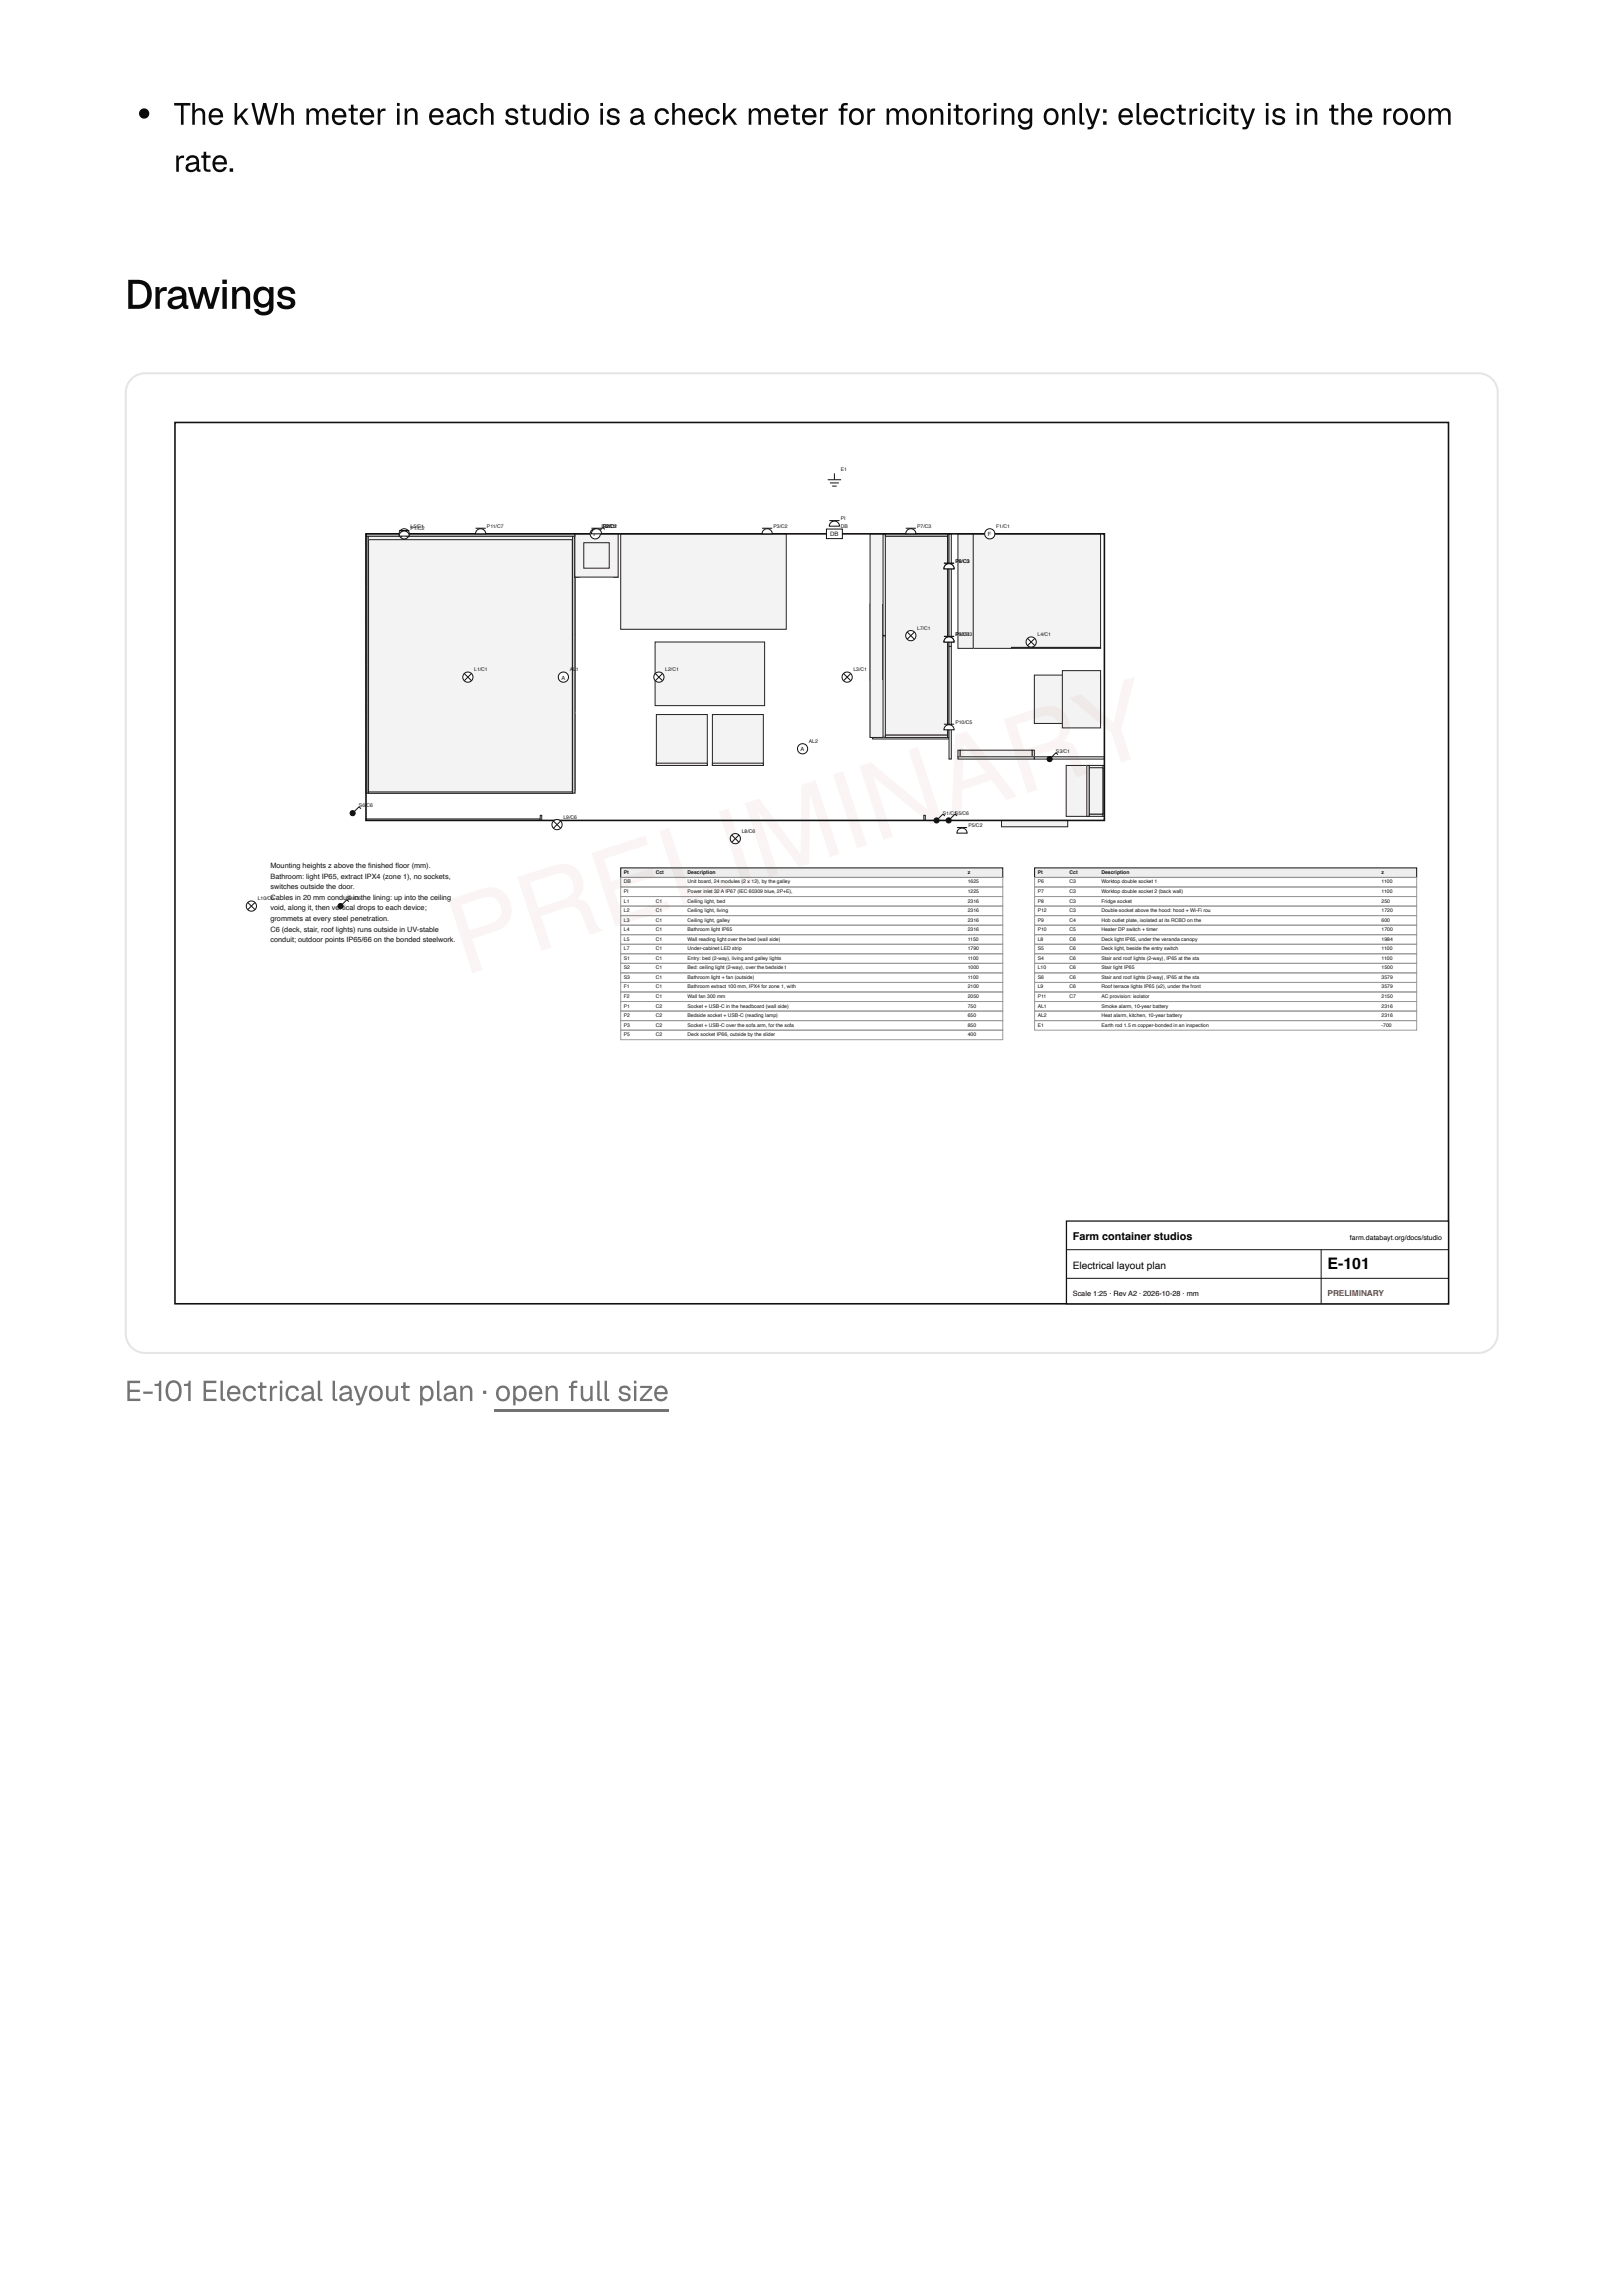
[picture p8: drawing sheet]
<svg xmlns="http://www.w3.org/2000/svg" width="210mm" height="297mm" viewBox="0 0 210 297" stroke-linecap="round" stroke-linejoin="round" font-family="sans-serif">
<defs><g id="words">
<text font-size="14" fill="#111" x="60" y="126.3" transform="rotate(-18 60 126.3)">PRELIMINARY</text>
<text font-size="5.3" fill="#0a0a0a" x="16.1" y="40">Drawings</text>
<g font-size="4" fill="#0a0a0a">
<text x="22.5" y="16.1">The kWh meter in each studio is a check meter for monitoring only: electricity is in the room</text>
<text x="22.5" y="22.2">rate.</text>
</g>
<text font-size="3.7" fill="#737373" x="16.1" y="181.2">E-101 Electrical layout plan · open full size</text>
<text font-size="2.1" x="171.8" y="164.1">E-101</text>
<text font-size="1.4" x="138.8" y="160.4">Farm container studios</text>
<text font-size="1.3" x="138.8" y="164.1">Electrical layout plan</text>
<text font-size="1.1" fill="#b3261e" x="171.8" y="167.6">PRELIMINARY</text>
<g font-size=".9" fill="#111">
<text x="35" y="112.3">Mounting heights z above the fnished foor (mm).</text>
<text x="35" y="113.6">Bathroom: light IP65, extract IPX4 (zone 1), no sockets,</text>
<text x="47.6" y="112.3">i</text>
<text x="51.2" y="112.3">l</text>
<text x="35" y="115">switches outside the door.</text>
<text x="35" y="116.4">Cables in 20 mm conduit in the lining: up into the ceiling</text>
<text x="35" y="117.8">void, along it, then vertical drops to each device;</text>
<text x="35" y="119.1">grommets at every steel penetration.</text>
<text x="35" y="120.5">C6 (deck, stair, roof lights) runs outside in UV-stable</text>
<text x="35" y="121.9">conduit; outdoor points IP65/66 on the bonded steelwork.</text>
</g>
<g font-size=".9">
<text x="174.7" y="160.4">farm.databayt.org/docs/studio</text>
<text x="138.8" y="167.6">Scale 1:25 · Rev A2 · 2026-10-28 · mm</text>
</g>
<text font-size=".8" fill="#111" x="107.4" y="69.4">DB</text>
<g font-size=".7" fill="#111">
<text x="108.8" y="60.9">E1</text>
<text x="53.1" y="68.3">L5/C1</text>
<text x="53.1" y="68.6">P1/C2</text>
<text x="63" y="68.3">P11/C7</text>
<text x="76.8" y="69.4">F</text>
<text x="77.8" y="68.3">FS22/CC12</text>
<text x="78" y="68.3">P2//C1</text>
<text x="100.1" y="68.3">P3/C2</text>
<text x="108.8" y="68.3">DB</text>
<text x="108.8" y="67.3">PI</text>
<text x="118.7" y="68.3">P7/C3</text>
<text x="127.8" y="69.4">F</text>
<text x="128.9" y="68.3">F1/C1</text>
<text x="123.6" y="72.8">P</text>
<text x="124.1" y="72.8">6/C3</text>
<text x="124.1" y="72.8">8/C3</text>
<text x="118.7" y="81.5">L7/C</text>
<text x="120.1" y="81.5">1</text>
<text x="123.6" y="82.3">P</text>
<text x="124.1" y="82.3">12/C3</text>
<text x="124.1" y="82.3">9/C4</text>
<text x="134.3" y="82.3">L4/C1</text>
<text x="61.4" y="86.8">L1/C1</text>
<text x="72.7" y="87.9">A</text>
<text x="73.7" y="86.8">A</text>
<text x="74.2" y="86.8">L</text>
<text x="74.5" y="86.8">1</text>
<text x="86.1" y="86.8">L2/C1</text>
<text x="110.4" y="86.8">L3/C1</text>
<text x="123.6" y="93.7">P10/C5</text>
<text x="103.6" y="97.2">A</text>
<text x="104.7" y="96.1">AL2</text>
<text x="136.6" y="97.5">S3/C1</text>
<text x="46.5" y="104.5">S6/</text>
<text x="47.4" y="104.5">C6</text>
<text x="72.9" y="105.9">L9/C6</text>
<text x="96" y="107.7">L8/C6</text>
<text x="122" y="105.4">S1/C1S5/C6</text>
<text x="125.3" y="107">P5/C2</text>
<text x="80.7" y="113.1">Pt</text>
<text x="84.8" y="113.1">Cct</text>
<text x="89" y="113.1">Description</text>
<text x="125.2" y="113.1">z</text>
<text x="134.3" y="113.1">Pt</text>
<text x="138.4" y="113.1">Cct</text>
<text x="142.5" y="113.1">Description</text>
<text x="178.8" y="113.1">z</text>
<text x="33.4" y="116.5">L10/C6</text>
<text x="44.9" y="116.5">S4/C6</text>
<text x="80.7" y="114.3">DB</text>
<text x="80.7" y="115.5">PI</text>
<text x="80.7" y="116.8">L1</text>
<text x="80.7" y="118">L2</text>
<text x="80.7" y="119.2">L3</text>
<text x="84.8" y="116.8">C1</text>
<text x="84.8" y="118">C1</text>
<text x="84.8" y="119.2">C1</text>
<text x="89" y="114.3">Unit board, 24 modules (2 x 12), by the galley</text>
<text x="89" y="115.5">Power inlet 32 A IP67 (IEC 60309 blue, 2P+E),</text>
<text x="89" y="116.8">Ceiling light, bed</text>
<text x="89" y="118">Ceiling light, living</text>
<text x="89" y="119.2">Ceiling light, galley</text>
<text x="125.2" y="114.3">1625</text>
<text x="125.2" y="115.5">1225</text>
<text x="125.2" y="116.8">2316</text>
<text x="125.2" y="118">2316</text>
<text x="125.2" y="119.2">2316</text>
<text x="134.3" y="114.3">P6</text>
<text x="134.3" y="115.5">P7</text>
<text x="134.3" y="116.8">P8</text>
<text x="134.3" y="118">P12</text>
<text x="134.3" y="119.2">P9</text>
<text x="138.4" y="114.3">C3</text>
<text x="138.4" y="115.5">C3</text>
<text x="138.4" y="116.8">C3</text>
<text x="138.4" y="118">C3</text>
<text x="138.4" y="119.2">C4</text>
<text x="142.5" y="114.3">Worktop double socket 1</text>
<text x="142.5" y="115.5">Worktop double socket 2 (back wall)</text>
<text x="142.5" y="116.8">Fridge socket</text>
<text x="142.5" y="118">Double socket above the hood: hood + Wi-Fi rou</text>
<text x="142.5" y="119.2">Hob outlet plate, isolated at its RCBO on the</text>
<text x="178.8" y="114.3">1100</text>
<text x="178.8" y="115.5">1100</text>
<text x="178.8" y="116.8">250</text>
<text x="178.8" y="118">1720</text>
<text x="178.8" y="119.2">600</text>
<text x="80.7" y="120.5">L4</text>
<text x="80.7" y="121.7">L5</text>
<text x="80.7" y="122.9">L7</text>
<text x="80.7" y="124.2">S1</text>
<text x="80.7" y="125.4">S2</text>
<text x="84.8" y="120.5">C1</text>
<text x="84.8" y="121.7">C1</text>
<text x="84.8" y="122.9">C1</text>
<text x="84.8" y="124.2">C1</text>
<text x="84.8" y="125.4">C1</text>
<text x="89" y="120.5">Bathroom light IP65</text>
<text x="89" y="121.7">Wall reading light over the bed (wall side)</text>
<text x="89" y="122.9">Under-cabinet LED strip</text>
<text x="89" y="124.2">Entry: bed (2-way), living and galley lights</text>
<text x="89" y="125.4">Bed: ceiling light (2-way), over the bedside t</text>
<text x="125.2" y="120.5">2316</text>
<text x="125.2" y="121.7">1150</text>
<text x="125.2" y="122.9">1790</text>
<text x="125.2" y="124.2">1100</text>
<text x="125.2" y="125.4">1000</text>
<text x="134.3" y="120.5">P10</text>
<text x="134.3" y="121.7">L8</text>
<text x="134.3" y="122.9">S5</text>
<text x="134.3" y="124.2">S4</text>
<text x="134.3" y="125.4">L10</text>
<text x="138.4" y="120.5">C5</text>
<text x="138.4" y="121.7">C6</text>
<text x="138.4" y="122.9">C6</text>
<text x="138.4" y="124.2">C6</text>
<text x="138.4" y="125.4">C6</text>
<text x="142.5" y="120.5">Heater DP switch + timer</text>
<text x="142.5" y="121.7">Deck light IP65, under the veranda canopy</text>
<text x="142.5" y="122.9">Deck light, beside the entry switch</text>
<text x="142.5" y="124.2">Stair and roof lights (2-way), IP65 at the sta</text>
<text x="142.5" y="125.4">Stair light IP65</text>
<text x="178.8" y="120.5">1700</text>
<text x="178.8" y="121.7">1984</text>
<text x="178.8" y="122.9">1100</text>
<text x="178.8" y="124.2">1100</text>
<text x="178.8" y="125.4">1500</text>
<text x="80.7" y="126.6">S3</text>
<text x="80.7" y="127.9">F1</text>
<text x="80.7" y="129.1">F2</text>
<text x="80.7" y="130.3">P1</text>
<text x="80.7" y="131.6">P2</text>
<text x="84.8" y="126.6">C1</text>
<text x="84.8" y="127.9">C1</text>
<text x="84.8" y="129.1">C1</text>
<text x="84.8" y="130.3">C2</text>
<text x="84.8" y="131.6">C2</text>
<text x="89" y="126.6">Bathroom light + fan (outside)</text>
<text x="89" y="127.9">Bathroom extract 100 mm, IPX4 for zone 1, with</text>
<text x="89" y="129.1">Wall fan 300 mm</text>
<text x="89" y="130.3">Socket + USB-C in the headboard (wall side)</text>
<text x="89" y="131.6">Bedside socket + USB-C (reading lamp)</text>
<text x="125.2" y="126.6">1100</text>
<text x="125.2" y="127.9">2100</text>
<text x="125.2" y="129.1">2050</text>
<text x="125.2" y="130.3">750</text>
<text x="125.2" y="131.6">650</text>
<text x="134.3" y="126.6">S6</text>
<text x="134.3" y="127.9">L9</text>
<text x="134.3" y="129.1">P11</text>
<text x="134.3" y="130.3">AL1</text>
<text x="134.3" y="131.6">AL2</text>
<text x="138.4" y="126.6">C6</text>
<text x="138.4" y="127.9">C6</text>
<text x="138.4" y="129.1">C7</text>
<text x="142.5" y="126.6">Stair and roof lights (2-way), IP65 at the sta</text>
<text x="142.5" y="127.9">Roof terrace lights IP65 (x2), under the front</text>
<text x="142.5" y="129.1">AC provision: isolator</text>
<text x="142.5" y="130.3">Smoke alarm, 10-year battery</text>
<text x="142.5" y="131.6">Heat alarm, kitchen, 10-year battery</text>
<text x="178.8" y="126.6">3579</text>
<text x="178.8" y="127.9">3579</text>
<text x="178.8" y="129.1">2150</text>
<text x="178.8" y="130.3">2316</text>
<text x="178.8" y="131.6">2316</text>
<text x="80.7" y="132.8">P3</text>
<text x="80.7" y="134">P5</text>
<text x="84.8" y="132.8">C2</text>
<text x="84.8" y="134">C2</text>
<text x="89" y="132.8">Socket + USB-C over the sofa arm, for the sofa</text>
<text x="89" y="134">Deck socket IP66, outside by the slider</text>
<text x="125.2" y="132.8">850</text>
<text x="125.2" y="134">400</text>
<text x="134.3" y="132.8">E1</text>
<text x="142.5" y="132.8">Earth rod 1.5 m copper-bonded in an inspection</text>
<text x="178.8" y="132.8">-700</text>
</g>
</g></defs>
<path d="M17 49l.8-.5 1-.2h172.5a2.51 2.51 0 0 1 2.5 2.5v121.7a2.51 2.51 0 0 1-2.5 2.5h-172.5a2.51 2.51 0 0 1-2.5-2.5v-121.7l.2-1z" fill="none" stroke="#e5e5e5" stroke-width=".26"/>
<circle cx="18.7" cy="14.7" r=".66" fill="#0a0a0a"/>
<path d="M18.5 50.5h173.1v122.3h-173.1z" fill="#fff"/>
<path d="M22.6 54.7h164.8v114h-164.8z" fill="none" stroke="#111" stroke-width=".21"/>
<path d="M125.9 69.1h16.5v14.8h-16.5z" fill="#f3f3f3"/>
<path d="M74.1 69.4h.3v33.2h-.3zM125.9 69.1h16.5v14.8h-16.5zM47.4 105.9h22.5v.2h-22.5z" fill="none" stroke="#222" stroke-width=".13"/>
<path d="M74.2 69.4v33.2" fill="none" stroke="#f3f3f3" stroke-width=".3"/>
<path d="M47.4 106h22.5" fill="none" stroke="#f3f3f3" stroke-width=".2"/>
<path d="M64.4 82.4h9.7v9.3h-9.7z" fill="#f3f3f3"/>
<path d="M113.3 78.1h.3v17.3h-.3zM64.4 82.4h9.7v9.3h-9.7z" fill="none" stroke="#222" stroke-width=".13"/>
<path d="M113.4 78.1v17.3" fill="none" stroke="#f3f3f3" stroke-width=".3"/>
<path d="M112.9 78.4h9.7v9.3h-9.7z" fill="#f3f3f3"/>
<path d="M112.9 78.4h9.7v9.3h-9.7z" fill="none" stroke="#222" stroke-width=".13"/>
<path d="M112.9 78.8h9.2v8.5h-9.2z" fill="#f3f3f3"/>
<path d="M112.9 78.8h9.2v8.5h-9.2z" fill="none" stroke="#222" stroke-width=".13"/>
<path d="M75 69.6h4.4v4.5h-4.4z" fill="#f3f3f3"/>
<g fill="none" stroke="#222" stroke-width=".13">
<path d="M47.4 69.4h.3v33.2h-.3zM47.7 69.4h26.4v.2h-26.4zM47.7 69.6h.3v32.7h-.3zM62.6 69.6h.3v32.7h-.3zM73.8 69.6h.3v32.7h-.3zM74.1 69.6h.3v12.5h-.3zM74.1 69.4h.3v33.2h-.3zM75 69.6h4.4v4.5h-4.4zM112.9 78.6h9.4v.2h-9.4zM122.1 78.8h.2v8.5h-.2zM64.2 82.2h9.9v.2h-9.9zM64.2 82.4h.2v9.3h-.2z"/>
<path d="M74.1 82.1h.3v9.9h-.3zM47.7 102.3h26.4v.3h-26.4z"/>
</g>
<path d="M112.9 78.7h9.4M122.2 78.8v8.5M64.2 82.3h9.9M64.3 82.4v9.3" fill="none" stroke="#f3f3f3" stroke-width=".2"/>
<path d="M47.5 69.4v33.2M47.7 69.5h26.4M47.8 69.6v32.7M62.7 69.6v32.7M73.9 69.6v32.7M74.2 69.4v33.2M47.7 102.5h26.4" fill="none" stroke="#f3f3f3" stroke-width=".3"/>
<path d="M47.7 69.4h26.4v1.4h-26.4z" fill="#f3f3f3"/>
<path d="M47.7 69.4h26.4v1.4h-26.4z" fill="none" stroke="#222" stroke-width=".13"/>
<path d="M47.7 71h26.4v1.5h-26.4z" fill="#f3f3f3"/>
<path d="M47.7 71h26.4v1.5h-26.4z" fill="none" stroke="#222" stroke-width=".13"/>
<path d="M47.7 72.7h26.4v1.5h-26.4z" fill="#f3f3f3"/>
<path d="M47.7 72.7h26.4v1.5h-26.4z" fill="none" stroke="#222" stroke-width=".13"/>
<path d="M47.7 74.4h26.4v1.5h-26.4z" fill="#f3f3f3"/>
<path d="M47.7 74.4h26.4v1.5h-26.4z" fill="none" stroke="#222" stroke-width=".13"/>
<path d="M47.7 76h26.4v1.5h-26.4z" fill="#f3f3f3"/>
<path d="M47.7 76h26.4v1.5h-26.4z" fill="none" stroke="#222" stroke-width=".13"/>
<path d="M47.7 77.7h26.4v1.5h-26.4z" fill="#f3f3f3"/>
<path d="M47.7 77.7h26.4v1.5h-26.4z" fill="none" stroke="#222" stroke-width=".13"/>
<path d="M47.7 79.4h26.4v1.5h-26.4z" fill="#f3f3f3"/>
<path d="M47.7 79.4h26.4v1.5h-26.4z" fill="none" stroke="#222" stroke-width=".13"/>
<path d="M47.7 81.1h26.4v1.4h-26.4z" fill="#f3f3f3"/>
<path d="M47.7 81.1h26.4v1.4h-26.4z" fill="none" stroke="#222" stroke-width=".13"/>
<path d="M47.7 82.7h26.4v1.5h-26.4z" fill="#f3f3f3"/>
<path d="M47.7 82.7h26.4v1.5h-26.4z" fill="none" stroke="#222" stroke-width=".13"/>
<path d="M47.7 84.4h26.4v1.5h-26.4z" fill="#f3f3f3"/>
<path d="M47.7 84.4h26.4v1.5h-26.4z" fill="none" stroke="#222" stroke-width=".13"/>
<path d="M47.7 86.1h26.4v1.5h-26.4z" fill="#f3f3f3"/>
<path d="M47.7 86.1h26.4v1.5h-26.4z" fill="none" stroke="#222" stroke-width=".13"/>
<path d="M47.7 87.7h26.4v1.5h-26.4z" fill="#f3f3f3"/>
<path d="M47.7 87.7h26.4v1.5h-26.4z" fill="none" stroke="#222" stroke-width=".13"/>
<path d="M47.7 89.4h26.4v1.5h-26.4z" fill="#f3f3f3"/>
<path d="M47.7 89.4h26.4v1.5h-26.4z" fill="none" stroke="#222" stroke-width=".13"/>
<path d="M47.7 91.1h26.4v1.5h-26.4z" fill="#f3f3f3"/>
<path d="M47.7 91.1h26.4v1.5h-26.4z" fill="none" stroke="#222" stroke-width=".13"/>
<path d="M47.7 92.8h26.4v1.4h-26.4z" fill="#f3f3f3"/>
<path d="M47.7 92.8h26.4v1.4h-26.4z" fill="none" stroke="#222" stroke-width=".13"/>
<path d="M47.7 94.4h26.4v1.5h-26.4z" fill="#f3f3f3"/>
<path d="M47.7 94.4h26.4v1.5h-26.4z" fill="none" stroke="#222" stroke-width=".13"/>
<path d="M47.7 96.1h26.4v1.5h-26.4z" fill="#f3f3f3"/>
<path d="M47.7 96.1h26.4v1.5h-26.4z" fill="none" stroke="#222" stroke-width=".13"/>
<path d="M47.7 97.8h26.4v1.5h-26.4z" fill="#f3f3f3"/>
<path d="M47.7 97.8h26.4v1.5h-26.4z" fill="none" stroke="#222" stroke-width=".13"/>
<path d="M47.7 99.5h26.4v1.4h-26.4z" fill="#f3f3f3"/>
<path d="M47.7 99.5h26.4v1.4h-26.4z" fill="none" stroke="#222" stroke-width=".13"/>
<path d="M47.7 101.1h26.4v1.5h-26.4z" fill="#f3f3f3"/>
<path d="M112.6 78.1h.3v9.9h-.3zM47.7 101.1h26.4v1.5h-26.4z" fill="none" stroke="#222" stroke-width=".13"/>
<path d="M112.8 78.1v9.9" fill="none" stroke="#f3f3f3" stroke-width=".3"/>
<path d="M112.9 78.8h9.2v8.5h-9.2z" fill="#f3f3f3"/>
<path d="M112.9 78.8h9.2v8.5h-9.2z" fill="none" stroke="#222" stroke-width=".13"/>
<path d="M74.4 69.1h.3v.5h-.3z" fill="#f3f3f3"/>
<path d="M74.4 69.1h.3v.5h-.3z" fill="none" stroke="#222" stroke-width=".13"/>
<path d="M74.7 69.1h.3v.5h-.3z" fill="#f3f3f3"/>
<path d="M74.7 69.1h.3v.5h-.3z" fill="none" stroke="#222" stroke-width=".13"/>
<path d="M74.4 74.1h.3v.6h-.3z" fill="#f3f3f3"/>
<path d="M74.4 74.1h.3v.6h-.3z" fill="none" stroke="#222" stroke-width=".13"/>
<path d="M74.7 74.1h.3v.6h-.3z" fill="#f3f3f3"/>
<path d="M74.7 74.1h.3v.6h-.3z" fill="none" stroke="#222" stroke-width=".13"/>
<path d="M79.4 69.1h.3v.5h-.3z" fill="#f3f3f3"/>
<path d="M79.4 69.1h.3v.5h-.3z" fill="none" stroke="#222" stroke-width=".13"/>
<path d="M79.7 69.1h.3v.5h-.3z" fill="#f3f3f3"/>
<path d="M79.7 69.1h.3v.5h-.3z" fill="none" stroke="#222" stroke-width=".13"/>
<path d="M79.4 74.1h.3v.6h-.3z" fill="#f3f3f3"/>
<path d="M79.4 74.1h.3v.6h-.3z" fill="none" stroke="#222" stroke-width=".13"/>
<path d="M79.7 74.1h.3v.6h-.3z" fill="#f3f3f3"/>
<path d="M79.7 74.1h.3v.6h-.3z" fill="none" stroke="#222" stroke-width=".13"/>
<path d="M74.4 69.1h5.6v5.6h-5.6z" fill="#f3f3f3"/>
<path d="M74.4 69.1h5.6v5.6h-5.6z" fill="none" stroke="#222" stroke-width=".13"/>
<path d="M47.7 69.8h26.4v32.6h-26.4z" fill="#f3f3f3"/>
<path d="M47.7 69.8h26.4v32.6h-26.4zM112.9 78.6h9.4v.2h-9.4zM122.1 78.8h.2v8.5h-.2z" fill="none" stroke="#222" stroke-width=".13"/>
<path d="M112.9 78.7h9.4M122.2 78.8v8.5" fill="none" stroke="#f3f3f3" stroke-width=".2"/>
<path d="M80.3 69.1h21.4v12.3h-21.4z" fill="#f3f3f3"/>
<path d="M80.3 69.1h21.4v12.3h-21.4z" fill="none" stroke="#222" stroke-width=".13"/>
<path d="M113.1 69.2h9v8.4h-9z" fill="#f3f3f3"/>
<path d="M112.6 78.1h.3v9.9h-.3zM112.9 77.8h9.7v.3h-9.7zM113.1 69.2h9v8.4h-9z" fill="none" stroke="#222" stroke-width=".13"/>
<path d="M112.8 78.1v9.9M112.9 78h9.7" fill="none" stroke="#f3f3f3" stroke-width=".3"/>
<path d="M112.9 69.1h1.7v8.7h-1.7z" fill="#f3f3f3"/>
<path d="M112.9 69.1h1.7v8.7h-1.7z" fill="none" stroke="#222" stroke-width=".13"/>
<path d="M121 69.1h1.6v8.7h-1.6z" fill="#f3f3f3"/>
<path d="M112.9 78.1h9.7v.3h-9.7zM121 69.1h1.6v8.7h-1.6z" fill="none" stroke="#222" stroke-width=".13"/>
<path d="M112.9 78.3h9.7" fill="none" stroke="#f3f3f3" stroke-width=".3"/>
<path d="M112.9 78.4h1.7v9.3h-1.7z" fill="#f3f3f3"/>
<path d="M112.9 78.4h1.7v9.3h-1.7z" fill="none" stroke="#222" stroke-width=".13"/>
<path d="M121 78.4h1.6v9.3h-1.6z" fill="#f3f3f3"/>
<path d="M121 78.4h1.6v9.3h-1.6zM122.6 78.1h.2v9.9h-.2z" fill="none" stroke="#222" stroke-width=".13"/>
<path d="M122.7 78.1v9.9" fill="none" stroke="#f3f3f3" stroke-width=".2"/>
<path d="M112.6 69.1h10.2v26.3h-10.2z" fill="#f3f3f3"/>
<path d="M112.6 69.1h10.2v26.3h-10.2z" fill="none" stroke="#222" stroke-width=".13"/>
<path d="M114.2 78.2h5.8v9.7h-5.8z" fill="#f3f3f3"/>
<path d="M114.2 78.2h5.8v9.7h-5.8z" fill="none" stroke="#222" stroke-width=".13"/>
<path d="M75.5 70.2h3.3v3.3h-3.3z" fill="#f3f3f3"/>
<path d="M47.4 69.1h27v.3h-27zM75.5 70.2h3.3v3.3h-3.3z" fill="none" stroke="#222" stroke-width=".13"/>
<path d="M47.4 69.2h27" fill="none" stroke="#f3f3f3" stroke-width=".3"/>
<path d="M124 69.1h1.9v14.8h-1.9z" fill="#f3f3f3"/>
<path d="M124 69.1h1.9v14.8h-1.9z" fill="none" stroke="#222" stroke-width=".13"/>
<path d="M114.9 78.1h7.9v9.9h-7.9z" fill="#f3f3f3"/>
<path d="M114.9 78.1h7.9v9.9h-7.9z" fill="none" stroke="#222" stroke-width=".13"/>
<path d="M114.9 78.1h7.9v9.9h-7.9z" fill="#f3f3f3"/>
<path d="M114.9 78.1h7.9v9.9h-7.9z" fill="none" stroke="#222" stroke-width=".13"/>
<path d="M114.6 69.4h8v25.7h-8z" fill="#f3f3f3"/>
<path d="M114.3 69.1h.3v13.1h-.3zM114.6 69.4h8v25.7h-8zM114.6 69.1h8v.3h-8zM122.6 69.1h.2v26.3h-.2zM122.8 69.1h.3v14.5h-.3zM114.3 82.3h.3v13.1h-.3z" fill="none" stroke="#222" stroke-width=".13"/>
<path d="M114.4 69.1v13.1M114.6 69.2h8M123 69.1v14.5M114.4 82.3v13.1" fill="none" stroke="#f3f3f3" stroke-width=".3"/>
<path d="M122.7 69.1v26.3" fill="none" stroke="#f3f3f3" stroke-width=".2"/>
<path d="M47.4 69.1h95.5v37h-95.5z" fill="none" stroke="#111" stroke-width=".21"/>
<path d="M106.9 68.4h2.1v1.3h-2.1z" fill="#fff"/>
<path d="M106.9 68.4h2.1v1.3h-2.1z" fill="none" stroke="#111" stroke-width=".13"/>
<path d="M107.5 67.6a.66 .66 0 0 1 .7-.1 .66 .66 0 0 1 .4 .6h-1.3z" fill="#fff"/>
<path d="M107.3 67.3h1.3M107.5 67.6a.66 .66 0 0 1 .7-.1 .66 .66 0 0 1 .4 .6h-1.3z" fill="none" stroke="#111" stroke-width=".13"/>
<circle cx="133.4" cy="83" r=".66" fill="#fff"/>
<circle cx="133.4" cy="83" r=".66" fill="none" stroke="#111" stroke-width=".13"/>
<circle cx="52.3" cy="69.1" r=".66" fill="#fff"/>
<g fill="none" stroke="#111" stroke-width=".13">
<path d="M51.8 68.6l1 .9M52.8 68.6l-1 .9"/>
<circle cx="52.3" cy="69.1" r=".66"/>
</g>
<circle cx="117.9" cy="82.2" r=".66" fill="#fff"/>
<g fill="none" stroke="#111" stroke-width=".13">
<path d="M117.4 81.8l.9 .9M118.3 81.8l-.9 .9"/>
<circle cx="117.9" cy="82.2" r=".66"/>
</g>
<circle cx="77.2" cy="69.1" r=".33" fill="#111"/>
<g fill="none" stroke="#111" stroke-width=".13">
<path d="M78.3 68.5l-.3-.3-.8 .9"/>
<circle cx="77.2" cy="69.1" r=".33"/>
</g>
<circle cx="128.1" cy="69.1" r=".66" fill="#fff"/>
<circle cx="128.1" cy="69.1" r=".66" fill="none" stroke="#111" stroke-width=".13"/>
<circle cx="77" cy="69.1" r=".66" fill="#fff"/>
<circle cx="77" cy="69.1" r=".66" fill="none" stroke="#111" stroke-width=".13"/>
<path d="M51.8 68.9a.66 .66 0 0 1 .8-.2 .66 .66 0 0 1 .4 .7h-1.4z" fill="#fff"/>
<path d="M51.6 68.6h1.4M51.8 68.9a.66 .66 0 0 1 .8-.2 .66 .66 0 0 1 .4 .7h-1.4z" fill="none" stroke="#111" stroke-width=".13"/>
<path d="M76.7 68.6a.66 .66 0 0 1 .7-.2 .66 .66 0 0 1 .4 .7h-1.3z" fill="#fff"/>
<path d="M76.5 68.3h1.3M76.7 68.6a.66 .66 0 0 1 .7-.2 .66 .66 0 0 1 .4 .7h-1.3z" fill="none" stroke="#111" stroke-width=".13"/>
<path d="M98.8 68.6a.66 .66 0 0 1 .7-.2 .66 .66 0 0 1 .4 .7h-1.3z" fill="#fff"/>
<path d="M98.6 68.3h1.3M98.8 68.6a.66 .66 0 0 1 .7-.2 .66 .66 0 0 1 .4 .7h-1.3z" fill="none" stroke="#111" stroke-width=".13"/>
<path d="M122.3 73.1a.66 .66 0 0 1 .8-.1 .66 .66 0 0 1 .4 .6h-1.4z" fill="#fff"/>
<path d="M122.1 72.9h1.4M122.3 73.1a.66 .66 0 0 1 .8-.1 .66 .66 0 0 1 .4 .6h-1.4z" fill="none" stroke="#111" stroke-width=".13"/>
<path d="M117.4 68.6a.66 .66 0 0 1 .7-.2 .66 .66 0 0 1 .4 .7h-1.3z" fill="#fff"/>
<path d="M117.2 68.3h1.3M117.4 68.6a.66 .66 0 0 1 .7-.2 .66 .66 0 0 1 .4 .7h-1.3z" fill="none" stroke="#111" stroke-width=".13"/>
<path d="M122.3 73.1a.66 .66 0 0 1 .8-.1 .66 .66 0 0 1 .4 .6h-1.4z" fill="#fff"/>
<path d="M122.1 72.9h1.4M122.3 73.1a.66 .66 0 0 1 .8-.1 .66 .66 0 0 1 .4 .6h-1.4z" fill="none" stroke="#111" stroke-width=".13"/>
<path d="M122.3 82.6a.66 .66 0 0 1 .8-.2 .66 .66 0 0 1 .4 .6h-1.4z" fill="#fff"/>
<path d="M122.1 82.3h1.4M122.3 82.6a.66 .66 0 0 1 .8-.2 .66 .66 0 0 1 .4 .6h-1.4z" fill="none" stroke="#111" stroke-width=".13"/>
<path d="M122.3 82.6a.66 .66 0 0 1 .8-.2 .66 .66 0 0 1 .4 .6h-1.4z" fill="#fff"/>
<path d="M122.1 82.3h1.4M122.3 82.6a.66 .66 0 0 1 .8-.2 .66 .66 0 0 1 .4 .6h-1.4z" fill="none" stroke="#111" stroke-width=".13"/>
<circle cx="44.1" cy="117.2" r=".33" fill="#111"/>
<g fill="none" stroke="#111" stroke-width=".13">
<path d="M45.1 116.6l-.2-.2-.8 .8"/>
<circle cx="44.1" cy="117.2" r=".33"/>
</g>
<circle cx="32.5" cy="117.2" r=".66" fill="#fff"/>
<g fill="none" stroke="#111" stroke-width=".13">
<path d="M32.1 116.7l.9 1M33 116.7l-.9 1"/>
<circle cx="32.5" cy="117.2" r=".66"/>
</g>
<circle cx="45.6" cy="105.2" r=".33" fill="#111"/>
<g fill="none" stroke="#111" stroke-width=".13">
<path d="M46.7 104.6l-.2-.2-.9 .8"/>
<circle cx="45.6" cy="105.2" r=".33"/>
</g>
<path d="M61.7 68.6a.66 .66 0 0 1 .7-.2 .66 .66 0 0 1 .5 .7h-1.4z" fill="#fff"/>
<path d="M61.5 68.3h1.4M61.7 68.6a.66 .66 0 0 1 .7-.2 .66 .66 0 0 1 .5 .7h-1.4zM107.1 62.1h1.7M107.4 62.5h1.1M107.7 62.9h.6M108 61.2v.9" fill="none" stroke="#111" stroke-width=".13"/>
<path d="M80.3 112.3h49.5v1.2h-49.5z" fill="#eee"/>
<path d="M80.3 112.3h49.5v1.2h-49.5z" fill="none" stroke="#111" stroke-width=".13"/>
<g fill="none" stroke="#999" stroke-width=".13">
<path d="M80.3 113.5h49.5v1.2h-49.5zM80.3 114.7h49.5v1.3h-49.5zM80.3 116h49.5v1.2h-49.5zM80.3 117.2h49.5v1.2h-49.5zM80.3 118.4h49.5v1.3h-49.5zM80.3 119.7h49.5v1.2h-49.5zM80.3 120.9h49.5v1.2h-49.5zM80.3 122.1h49.5v1.3h-49.5zM80.3 123.4h49.5v1.2h-49.5zM80.3 124.6h49.5v1.3h-49.5zM80.3 125.9h49.5v1.2h-49.5zM80.3 127.1h49.5v1.2h-49.5z"/>
<path d="M80.3 128.3h49.5v1.3h-49.5zM80.3 129.6h49.5v1.2h-49.5zM80.3 130.8h49.5v1.2h-49.5zM80.3 132h49.5v1.3h-49.5zM80.3 133.3h49.5v1.2h-49.5z"/>
</g>
<path d="M133.9 112.3h49.4v1.2h-49.4z" fill="#eee"/>
<path d="M133.9 112.3h49.4v1.2h-49.4z" fill="none" stroke="#111" stroke-width=".13"/>
<g fill="none" stroke="#999" stroke-width=".13">
<path d="M133.9 113.5h49.4v1.2h-49.4zM133.9 114.7h49.4v1.3h-49.4zM133.9 116h49.4v1.2h-49.4zM133.9 117.2h49.4v1.2h-49.4zM133.9 118.4h49.4v1.3h-49.4zM133.9 119.7h49.4v1.2h-49.4zM133.9 120.9h49.4v1.2h-49.4zM133.9 122.1h49.4v1.3h-49.4zM133.9 123.4h49.4v1.2h-49.4zM133.9 124.6h49.4v1.3h-49.4zM133.9 125.9h49.4v1.2h-49.4zM133.9 127.1h49.4v1.2h-49.4z"/>
<path d="M133.9 128.3h49.4v1.3h-49.4zM133.9 129.6h49.4v1.2h-49.4zM133.9 130.8h49.4v1.2h-49.4zM133.9 132h49.4v1.3h-49.4z"/>
</g>
<path d="M138 158h49.4v10.7h-49.4z" fill="#fff"/>
<path d="M138 158h49.4v10.7h-49.4z" fill="none" stroke="#111" stroke-width=".16"/>
<path d="M138 161.7h49.4M138 165.4h49.4M171 161.7v7" fill="none" stroke="#111" stroke-width=".13"/>
<path d="M64 182.4h22.6" fill="none" stroke="#737373" stroke-width=".26"/>
<use href="#words"/>
</svg>
